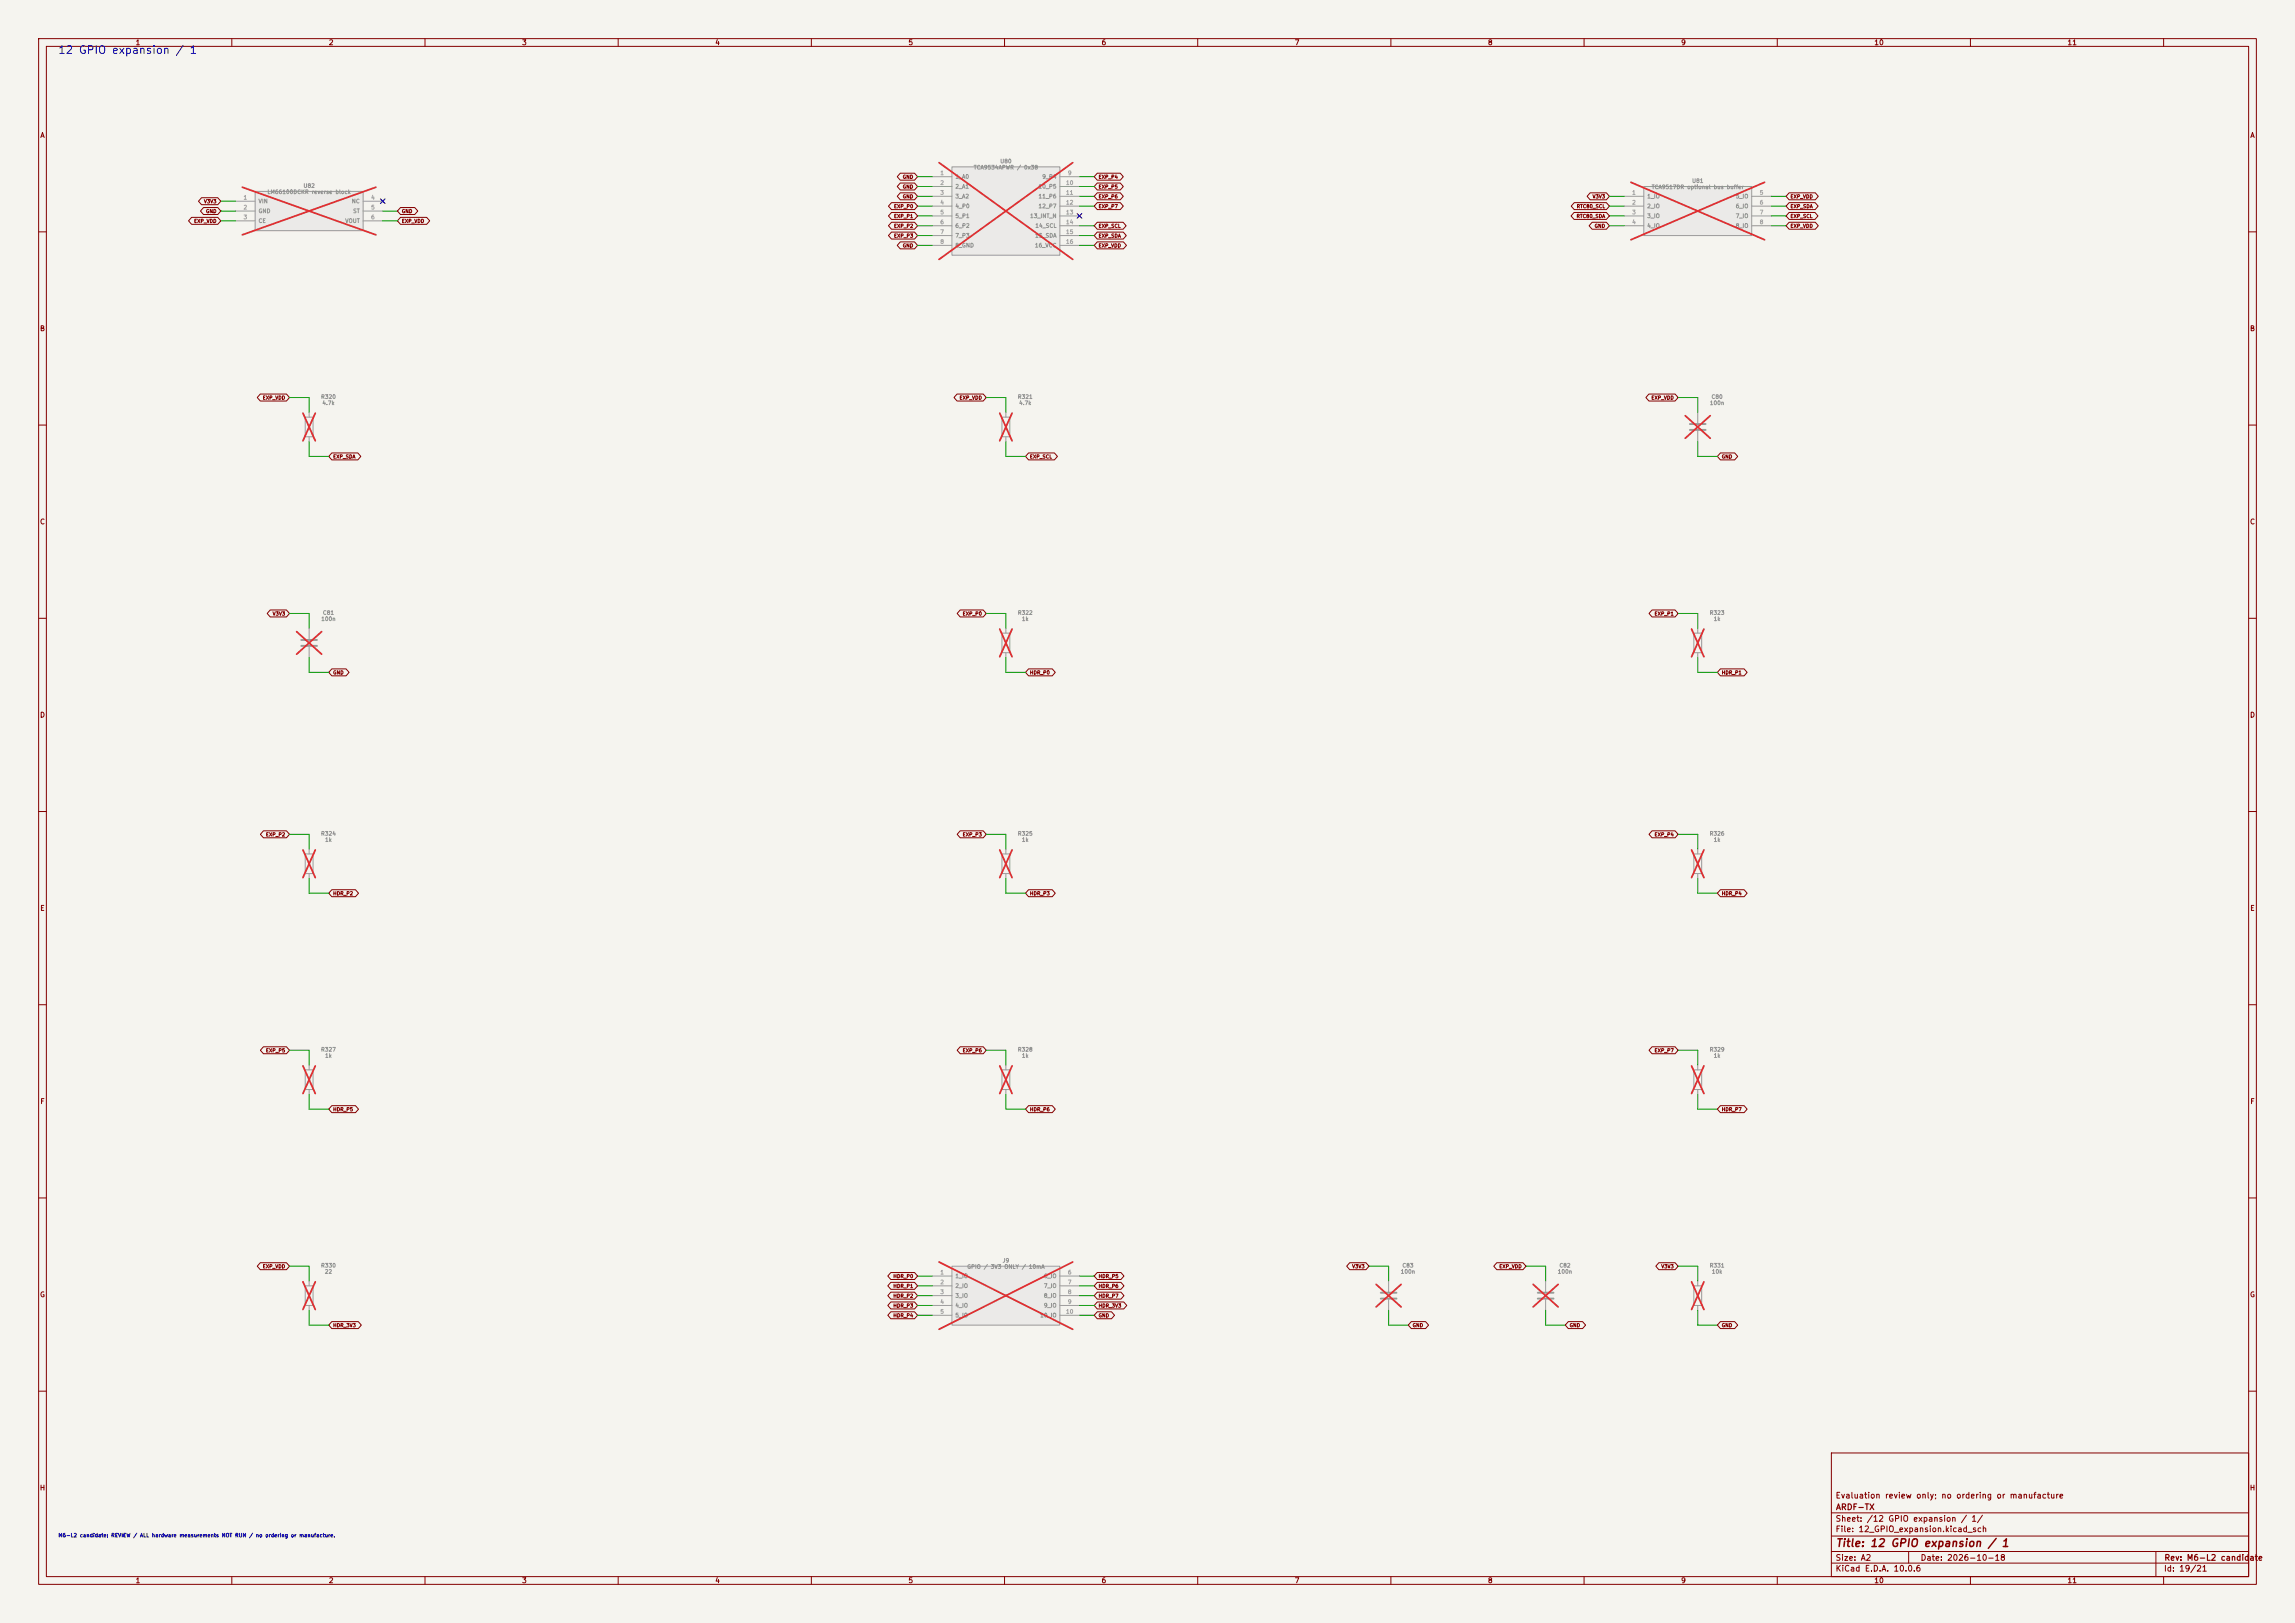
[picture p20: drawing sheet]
<svg xmlns="http://www.w3.org/2000/svg" width="594mm" height="420mm" viewBox="0 0 594 420" stroke-linecap="round" stroke-linejoin="round" font-family="sans-serif">
<defs><g id="words">
<text font-size="2" fill="#0000c2" x="14.9" y="14.4">12 GPIO expansion / 1</text>
<text font-size="2" fill="#840000" x="475" y="400.8">Title: 12 GPIO expansion / 1</text>
<g font-size="1.5" fill="#840000">
<text x="475" y="388.1">Evaluation review only; no ordering or manufacture</text>
<text x="475" y="394.1">Sheet: /12 GPIO expansion / 1/</text>
<text x="475.1" y="391.1">ARDF-TX</text>
<text x="475" y="396.8">File: 12_GPIO_expansion.kicad_sch</text>
<text x="475" y="407">KiCad E.D.A. 10.0.6</text>
<text x="475" y="404.2">Size: A2</text>
<text x="497" y="404.2">Date: 2026-10-18</text>
<text x="560" y="407">Id: 19/21</text>
<text x="560.1" y="404.2">Rev: M6-L2 candidate</text>
</g>
<g font-size="1.3" fill="#840000">
<text x="35" y="12">1</text>
<text x="85" y="12">2</text>
<text x="135" y="12">3</text>
<text x="185" y="12">4</text>
<text x="235" y="12">5</text>
<text x="285" y="12">6</text>
<text x="335" y="12">7</text>
<text x="385" y="12">8</text>
<text x="435" y="12">9</text>
<text x="485" y="12">10</text>
<text x="535" y="12">11</text>
<text x="10.3" y="36">A</text>
<text x="582.3" y="36">A</text>
<text x="10.2" y="86">B</text>
<text x="582.2" y="86">B</text>
<text x="10.2" y="136">C</text>
<text x="582.2" y="136">C</text>
<text x="10.2" y="186">D</text>
<text x="582.2" y="186">D</text>
<text x="10.3" y="236">E</text>
<text x="582.3" y="236">E</text>
<text x="10.3" y="286">F</text>
<text x="582.3" y="286">F</text>
<text x="10.2" y="336">G</text>
<text x="582.2" y="336">G</text>
<text x="10.2" y="386">H</text>
<text x="582.2" y="386">H</text>
<text x="35" y="410">1</text>
<text x="85" y="410">2</text>
<text x="135" y="410">3</text>
<text x="185" y="410">4</text>
<text x="235" y="410">5</text>
<text x="285" y="410">6</text>
<text x="335" y="410">7</text>
<text x="385" y="410">8</text>
<text x="435" y="410">9</text>
<text x="485" y="410">10</text>
<text x="535" y="410">11</text>
</g>
<g font-size="1" fill="#a5a4a2">
<text x="243.3" y="45.5">1</text>
<text x="276.3" y="45.5">9</text>
<text x="62.9" y="51.9">1</text>
<text x="95.9" y="51.9">4</text>
<text x="243.3" y="48.1">2</text>
<text x="243.3" y="50.6">3</text>
<text x="243.3" y="53.2">4</text>
<text x="275.8" y="48.1">10</text>
<text x="275.8" y="50.6">11</text>
<text x="275.8" y="53.2">12</text>
<text x="422.3" y="50.6">1</text>
<text x="422.3" y="53.2">2</text>
<text x="455.3" y="50.6">5</text>
<text x="455.3" y="53.2">6</text>
<text x="62.9" y="54.4">2</text>
<text x="62.9" y="57">3</text>
<text x="95.9" y="54.4">5</text>
<text x="95.9" y="57">6</text>
<text x="243.3" y="55.7">5</text>
<text x="243.3" y="58.2">6</text>
<text x="275.8" y="55.7">13</text>
<text x="275.8" y="58.2">14</text>
<text x="422.3" y="55.7">3</text>
<text x="422.3" y="58.2">4</text>
<text x="455.3" y="55.7">7</text>
<text x="455.3" y="58.2">8</text>
<text x="243.3" y="60.8">7</text>
<text x="243.3" y="63.3">8</text>
<text x="275.8" y="60.8">15</text>
<text x="275.8" y="63.3">16</text>
<text x="243.3" y="330">1</text>
<text x="243.3" y="332.6">2</text>
<text x="243.3" y="335.1">3</text>
<text x="276.3" y="330">6</text>
<text x="276.3" y="332.6">7</text>
<text x="276.3" y="335.1">8</text>
<text x="243.3" y="337.6">4</text>
<text x="243.3" y="340.2">5</text>
<text x="275.8" y="340.2">10</text>
<text x="276.3" y="337.6">9</text>
</g>
<g font-size="1" fill="#939391">
<text x="247.1" y="46.5">1_A0</text>
<text x="251.9" y="44.1">TCA9534APWR / 0x38</text>
<text x="258.8" y="42.5">U80</text>
<text x="269.6" y="46.5">9_P4</text>
<text x="437.8" y="47.6">U81</text>
<text x="66.8" y="52.8">VIN</text>
<text x="69.1" y="50.4">LM66100DCKR reverse block</text>
<text x="78.4" y="48.8">U82</text>
<text x="90.9" y="52.8">NC</text>
<text x="247.1" y="49">2_A1</text>
<text x="247.1" y="51.6">3_A2</text>
<text x="268.7" y="49">10_P5</text>
<text x="268.7" y="51.6">11_P6</text>
<text x="426.2" y="51.6">1_IO</text>
<text x="427.4" y="49.2">TCA9517DR optional bus buffer</text>
<text x="449.1" y="51.6">5_IO</text>
<text x="66.8" y="55.4">GND</text>
<text x="66.8" y="57.9">CE</text>
<text x="89.2" y="57.9">VOUT</text>
<text x="91.3" y="55.4">ST</text>
<text x="247.1" y="54.1">4_P0</text>
<text x="247.1" y="56.6">5_P1</text>
<text x="247.1" y="59.2">6_P2</text>
<text x="266.5" y="56.6">13_INT_N</text>
<text x="267.8" y="59.2">14_SCL</text>
<text x="268.7" y="54.1">12_P7</text>
<text x="426.2" y="54.1">2_IO</text>
<text x="426.2" y="56.6">3_IO</text>
<text x="426.2" y="59.2">4_IO</text>
<text x="449.1" y="54.1">6_IO</text>
<text x="449.1" y="56.6">7_IO</text>
<text x="449.1" y="59.2">8_IO</text>
<text x="247.1" y="61.7">7_P3</text>
<text x="247.1" y="64.3">8_GND</text>
<text x="267.7" y="64.3">16_VCC</text>
<text x="267.8" y="61.7">15_SDA</text>
<text x="83" y="103.4">R320</text>
<text x="83.3" y="105">4.7k</text>
<text x="263.3" y="103.4">R321</text>
<text x="263.7" y="105">4.7k</text>
<text x="442.4" y="105">100n</text>
<text x="442.9" y="103.4">C80</text>
<text x="83" y="160.9">100n</text>
<text x="83.5" y="159.3">C81</text>
<text x="263.3" y="159.3">R322</text>
<text x="264.4" y="160.9">1k</text>
<text x="442.4" y="159.3">R323</text>
<text x="443.4" y="160.9">1k</text>
<text x="83" y="216.5">R324</text>
<text x="84" y="218.1">1k</text>
<text x="263.3" y="216.5">R325</text>
<text x="264.4" y="218.1">1k</text>
<text x="442.4" y="216.5">R326</text>
<text x="443.4" y="218.1">1k</text>
<text x="83" y="272.3">R327</text>
<text x="84" y="273.9">1k</text>
<text x="263.3" y="272.3">R328</text>
<text x="264.4" y="273.9">1k</text>
<text x="442.4" y="272.3">R329</text>
<text x="443.4" y="273.9">1k</text>
<text x="83" y="328.2">R330</text>
<text x="84" y="329.8">22</text>
<text x="250.2" y="328.6">GPIO / 3V3 ONLY / 10mA</text>
<text x="259.4" y="327">J9</text>
<text x="362.4" y="329.8">100n</text>
<text x="362.9" y="328.2">C83</text>
<text x="403.1" y="329.8">100n</text>
<text x="403.5" y="328.2">C82</text>
<text x="442.4" y="328.2">R331</text>
<text x="443" y="329.8">10k</text>
<text x="247.1" y="331">1_IO</text>
<text x="247.1" y="333.5">2_IO</text>
<text x="270.1" y="331">6_IO</text>
<text x="270.1" y="333.5">7_IO</text>
<text x="247.1" y="336">3_IO</text>
<text x="247.1" y="338.6">4_IO</text>
<text x="247.1" y="341.1">5_IO</text>
<text x="269.1" y="341.1">10_IO</text>
<text x="270.1" y="336">8_IO</text>
<text x="270.1" y="338.6">9_IO</text>
</g>
<text font-size="1" fill="#0000c2" x="15" y="398">M6-L2 candidate: REVIEW / ALL hardware measurements NOT RUN / no ordering or manufacture.</text>
<g font-size=".9" fill="#840000">
<text x="233.5" y="46.5">GND</text>
<text x="284.2" y="46.5">EXP_P4</text>
<text x="52.7" y="52.8">V3V3</text>
<text x="233.5" y="49">GND</text>
<text x="233.5" y="51.5">GND</text>
<text x="284.2" y="51.5">EXP_P6</text>
<text x="284.2" y="49">EXP_P5</text>
<text x="412.1" y="51.5">V3V3</text>
<text x="463.3" y="51.5">EXP_VDD</text>
<text x="50.1" y="57.9">EXP_VDD</text>
<text x="53.2" y="55.4">GND</text>
<text x="103.9" y="57.9">EXP_VDD</text>
<text x="103.9" y="55.4">GND</text>
<text x="231.3" y="59.2">EXP_P2</text>
<text x="231.3" y="56.6">EXP_P1</text>
<text x="231.3" y="54.1">EXP_P0</text>
<text x="284.2" y="54.1">EXP_P7</text>
<text x="284.2" y="59.2">EXP_SCL</text>
<text x="407.9" y="56.6">RTC80_SDA</text>
<text x="408" y="54.1">RTC80_SCL</text>
<text x="412.6" y="59.2">GND</text>
<text x="463.3" y="59.2">EXP_VDD</text>
<text x="463.3" y="56.6">EXP_SCL</text>
<text x="463.3" y="54.1">EXP_SDA</text>
<text x="231.3" y="61.7">EXP_P3</text>
<text x="233.5" y="64.2">GND</text>
<text x="284.2" y="64.2">EXP_VDD</text>
<text x="284.2" y="61.7">EXP_SDA</text>
<text x="67.9" y="103.6">EXP_VDD</text>
<text x="248.2" y="103.6">EXP_VDD</text>
<text x="427.3" y="103.6">EXP_VDD</text>
<text x="86.1" y="118.9">EXP_SDA</text>
<text x="266.5" y="118.9">EXP_SCL</text>
<text x="445.5" y="118.9">GND</text>
<text x="70.5" y="159.5">V3V3</text>
<text x="249.1" y="159.5">EXP_P0</text>
<text x="428.1" y="159.5">EXP_P1</text>
<text x="86.1" y="174.7">GND</text>
<text x="266.5" y="174.7">HDR_P0</text>
<text x="445.5" y="174.7">HDR_P1</text>
<text x="68.7" y="216.6">EXP_P2</text>
<text x="249.1" y="216.6">EXP_P3</text>
<text x="428.1" y="216.6">EXP_P4</text>
<text x="86.1" y="231.9">HDR_P2</text>
<text x="266.5" y="231.9">HDR_P3</text>
<text x="445.5" y="231.9">HDR_P4</text>
<text x="68.7" y="272.5">EXP_P5</text>
<text x="249.1" y="272.5">EXP_P6</text>
<text x="428.1" y="272.5">EXP_P7</text>
<text x="86.1" y="287.8">HDR_P5</text>
<text x="266.5" y="287.8">HDR_P6</text>
<text x="445.5" y="287.8">HDR_P7</text>
<text x="67.9" y="328.4">EXP_VDD</text>
<text x="349.9" y="328.4">V3V3</text>
<text x="387.9" y="328.4">EXP_VDD</text>
<text x="429.9" y="328.4">V3V3</text>
<text x="231.1" y="333.5">HDR_P1</text>
<text x="231.1" y="330.9">HDR_P0</text>
<text x="284.2" y="333.5">HDR_P6</text>
<text x="284.2" y="330.9">HDR_P5</text>
<text x="231.1" y="336">HDR_P2</text>
<text x="231.1" y="338.6">HDR_P3</text>
<text x="231.1" y="341.1">HDR_P4</text>
<text x="284.2" y="341.1">GND</text>
<text x="284.2" y="338.6">HDR_3V3</text>
<text x="284.2" y="336">HDR_P7</text>
<text x="86.1" y="343.6">HDR_3V3</text>
<text x="365.5" y="343.6">GND</text>
<text x="406.2" y="343.6">GND</text>
<text x="445.5" y="343.6">GND</text>
</g>
</g></defs>
<path d="M0 0h594v420h-594z" fill="#f5f4ef" stroke="#f5f4ef" stroke-width=".26"/>
<g fill="none" stroke="#840000" stroke-width=".26">
<path d="M10 10h574v400h-574zM12 12h570v396h-570zM60 10v2M110 10v2M160 10v2M210 10v2M260 10v2M310 10v2M360 10v2M410 10v2M460 10v2M510 10v2"/>
<path d="M560 10v2M10 60h2M582 60h2M10 110h2M582 110h2M10 160h2M582 160h2M10 210h2M582 210h2M10 260h2M582 260h2M10 310h2"/>
<path d="M582 310h2M10 360h2M474 376h108v32h-108zM582 360h2M474 397.5h108M474 391.5h108M60 408v2M110 408v2M160 408v2M210 408v2M260 408v2M310 408v2"/>
<path d="M360 408v2M410 408v2M460 408v2M474 404.5h108M474 401.5h108M494 401.5v3M510 408v2M558 401.5v6.5M560 408v2"/>
</g>
<path d="M246.4 327.7h27.9v15.2h-27.9z" fill="#ebeae8"/>
<g fill="none" stroke="#9c9b98" stroke-width=".26">
<path d="M79 108h2v5h-2zM80 106.7v1.3M80 113v1.3M241.3 330.2h5.1M241.3 332.7h5.1M241.3 335.3h5.1M241.3 337.8h5.1M246.4 327.7h27.9v15.2h-27.9zM274.3 330.2h5.1M274.3 332.7h5.1M274.3 335.3h5.1M274.3 337.8h5.1"/>
<path d="M241.3 340.4h5.1M274.3 340.4h5.1"/>
</g>
<path d="M78.4 106.9l3.2 7.2M81.6 106.9l-3.2 7.2M243.1 326.6l34.5 17.4M277.6 326.6l-34.5 17.4" fill="none" stroke="#e12e31" stroke-width=".46"/>
<path d="M246.4 43.2h27.9v22.8h-27.9z" fill="#ebeae8"/>
<g fill="none" stroke="#9c9b98" stroke-width=".26">
<path d="M241.3 45.7h5.1M241.3 48.3h5.1M241.3 50.8h5.1M241.3 53.3h5.1M241.3 55.9h5.1M241.3 58.4h5.1M246.4 43.2h27.9v22.8h-27.9zM274.3 45.7h5.1M274.3 48.3h5.1M274.3 50.8h5.1M274.3 53.3h5.1M274.3 55.9h5.1"/>
<path d="M274.3 58.4h5.1M241.3 61h5.1M241.3 63.5h5.1M274.3 61h5.1M274.3 63.5h5.1M259.3 108h2.1v5h-2.1zM260.3 106.7v1.3M260.3 113v1.3M439.4 106.7v2.8M439.4 111.5v2.8M438.4 163.8h2v5.1h-2zM439.4 162.6v1.2"/>
<path d="M439.4 168.9v1.3"/>
</g>
<path d="M243.1 42.1l34.5 25M277.6 42.1l-34.5 25M258.7 106.9l3.3 7.2M262 106.9l-3.3 7.2M436.2 107.6l6.5 5.8M442.7 107.6l-6.5 5.8M437.8 162.8l3.2 7.2M441 162.8l-3.2 7.2" fill="none" stroke="#e12e31" stroke-width=".46"/>
<path d="M437.4 109.7h4.1M437.4 111.3h4.1" fill="none" stroke="#9c9b98" stroke-width=".51"/>
<path d="M425.4 48.3h28v12.7h-28z" fill="#ebeae8"/>
<g fill="none" stroke="#9c9b98" stroke-width=".26">
<path d="M420.4 50.8h5M420.4 53.3h5M420.4 55.9h5M420.4 58.4h5M425.4 48.3h28v12.7h-28zM453.4 50.8h5.1M453.4 53.3h5.1M453.4 55.9h5.1M453.4 58.4h5.1M80 162.6v2.8M80 167.4v2.8M259.3 163.8h2.1v5.1h-2.1z"/>
<path d="M260.3 162.6v1.2M260.3 168.9v1.3M80 219.7v1.3M260.3 219.7v1.3M439.4 219.7v1.3M79 221h2v5.1h-2zM80 226.1v1.2M259.3 221h2.1v5.1h-2.1zM260.3 226.1v1.2M438.4 221h2v5.1h-2zM439.4 226.1v1.2M79 276.9h2v5h-2z"/>
<path d="M80 275.6v1.3M259.3 276.9h2.1v5h-2.1zM260.3 275.6v1.3M438.4 276.9h2v5h-2zM439.4 275.6v1.3M80 281.9v1.3M260.3 281.9v1.3M439.4 281.9v1.3M79 332.7h2v5.1h-2zM80 331.5v1.2M80 337.8v1.3M359.4 331.5v2.8"/>
<path d="M359.4 336.3v2.8M400 331.5v2.8M400 336.3v2.8M438.4 332.7h2v5.1h-2zM439.4 331.5v1.2M439.4 337.8v1.3"/>
</g>
<g fill="none" stroke="#e12e31" stroke-width=".46">
<path d="M422.1 47.2l34.6 14.8M456.7 47.2l-34.6 14.8M76.8 163.4l6.4 5.9M83.2 163.4l-6.4 5.9M258.7 162.8l3.3 7.2M262 162.8l-3.3 7.2M78.4 219.9l3.2 7.2M81.6 219.9l-3.2 7.2M258.7 219.9l3.3 7.2M262 219.9l-3.3 7.2M437.8 219.9l3.2 7.2M441 219.9l-3.2 7.2"/>
<path d="M78.4 275.8l3.2 7.2M81.6 275.8l-3.2 7.2M258.7 275.8l3.3 7.2M262 275.8l-3.3 7.2M437.8 275.8l3.2 7.2M441 275.8l-3.2 7.2M78.4 331.7l3.2 7.2M81.6 331.7l-3.2 7.2M356.2 332.4l6.4 5.8M362.6 332.4l-6.4 5.8M396.8 332.4l6.5 5.8M403.3 332.4l-6.5 5.8"/>
<path d="M437.8 331.7l3.2 7.2M441 331.7l-3.2 7.2"/>
</g>
<path d="M78 165.6h4M78 167.1h4M357.4 334.5h4M357.4 336h4M398 334.5h4.1M398 336h4.1" fill="none" stroke="#9c9b98" stroke-width=".51"/>
<path d="M66 49.5h28v10.2h-28z" fill="#ebeae8"/>
<path d="M61 52.1h5M61 54.6h5M61 57.2h5M66 49.5h28v10.2h-28zM94 52.1h5.1M94 54.6h5.1M94 57.2h5.1M98.7 51.7l.7 .8M99.4 51.7l-.7 .8" fill="none" stroke="#9c9b98" stroke-width=".26"/>
<path d="M62.7 48.4l34.6 12.4M97.3 48.4l-34.6 12.4" fill="none" stroke="#e12e31" stroke-width=".46"/>
<g fill="none" stroke="#840000" stroke-width=".26">
<path d="M49.6 56.2h6.8l.7 1-.7 .9h-6.8l-.8-.9zM52.2 51.2h4.2l.7 .9-.7 .9h-4.2l-.8-.9zM52.7 53.7h3.7l.7 .9-.7 .9h-3.7l-.8-.9zM103.7 56.2h6.7l.8 1-.8 .9h-6.7l-.8-.9zM103.7 53.7h3.6l.8 .9-.8 .9h-3.6l-.8-.9zM230.7 57.5h6l.8 .9-.8 .9h-6l-.7-.9zM230.7 55h6l.8 .9-.8 .9h-6l-.7-.9zM230.7 52.4h6l.8 .9-.8 .9h-6l-.7-.9zM233 44.8h3.7l.8 .9-.8 .9h-3.7l-.8-.9zM233 47.4h3.7l.8 .9-.8 .9h-3.7l-.8-.9zM233 49.9h3.7l.8 .9-.8 .9h-3.7l-.8-.9zM284 44.8h6l.7 .9-.7 .9h-6l-.8-.9z"/>
<path d="M284 49.9h6l.7 .9-.7 .9h-6l-.8-.9zM284 47.4h6l.7 .9-.7 .9h-6l-.8-.9zM284 52.4h6l.7 .9-.7 .9h-6l-.8-.9zM284 57.5h6.7l.8 .9-.8 .9h-6.7l-.8-.9zM407.4 55h8.4l.8 .9-.8 .9h-8.4l-.8-.9zM407.5 52.4h8.3l.8 .9-.8 .9h-8.3l-.8-.9zM411.6 49.9h4.2l.8 .9-.8 .9h-4.2l-.8-.9zM412.1 57.5h3.7l.8 .9-.8 .9h-3.7l-.8-.9zM463.1 57.5h6.7l.8 .9-.8 .9h-6.7l-.8-.9zM463.1 55h6.7l.7 .9-.7 .9h-6.7l-.8-.9zM463.1 52.4h6.7l.8 .9-.8 .9h-6.7l-.8-.9zM463.1 49.9h6.7l.8 .9-.8 .9h-6.7l-.8-.9z"/>
<path d="M230.7 60.1h6l.8 .9-.8 .9h-6l-.7-.9zM233 62.6h3.7l.8 .9-.8 .9h-3.7l-.8-.9zM284 62.6h6.8l.8 .9-.8 .9h-6.8l-.8-.9zM284 60.1h6.7l.8 .9-.8 .9h-6.7l-.8-.9zM67.4 102h6.7l.8 .9-.8 .9h-6.7l-.8-.9zM85.9 117.2h6.7l.8 .9-.8 .9h-6.7l-.8-.9zM247.7 102h6.8l.8 .9-.8 .9h-6.8l-.8-.9zM266.2 117.2h6.7l.8 .9-.8 .9h-6.7l-.8-.9zM426.8 102h6.8l.7 .9-.7 .9h-6.8l-.8-.9zM445.3 117.2h3.7l.8 .9-.8 .9h-3.7l-.8-.9zM69.9 157.8h4.2l.8 1-.8 .9h-4.2l-.7-.9zM248.5 157.8h6l.8 1-.8 .9h-6l-.8-.9z"/>
<path d="M427.6 157.8h6l.7 1-.7 .9h-6l-.8-.9zM85.9 173.1h3.7l.8 .9-.8 .9h-3.7l-.8-.9zM266.2 173.1h6.1l.8 .9-.8 .9h-6.1l-.8-.9zM445.3 173.1h6.1l.8 .9-.8 .9h-6.1l-.8-.9zM68.2 215h5.9l.8 .9-.8 .9h-5.9l-.8-.9zM248.5 215h6l.8 .9-.8 .9h-6l-.8-.9zM427.6 215h6l.7 .9-.7 .9h-6l-.8-.9zM85.9 230.2h6.1l.8 .9-.8 .9h-6.1l-.8-.9zM266.2 230.2h6.1l.8 .9-.8 .9h-6.1l-.8-.9zM445.3 230.2h6.1l.8 .9-.8 .9h-6.1l-.8-.9zM68.2 270.9h5.9l.8 .9-.8 .9h-5.9l-.8-.9zM248.5 270.9h6l.8 .9-.8 .9h-6l-.8-.9z"/>
<path d="M427.6 270.9h6l.7 .9-.7 .9h-6l-.8-.9zM85.9 286.1h6.1l.8 .9-.8 .9h-6.1l-.8-.9zM266.2 286.1h6.1l.8 .9-.8 .9h-6.1l-.8-.9zM445.3 286.1h6.1l.8 .9-.8 .9h-6.1l-.8-.9zM67.4 326.8h6.7l.8 .9-.8 .9h-6.7l-.8-.9zM230.6 334.4h6.1l.8 .9-.8 .9h-6.1l-.8-.9zM230.6 331.8h6.1l.8 .9-.8 .9h-6.1l-.8-.9zM230.6 329.3h6.1l.8 .9-.8 .9h-6.1l-.8-.9zM230.6 336.9h6.1l.8 .9-.8 .9h-6.1l-.8-.9zM230.6 339.5h6.1l.8 .9-.8 .9h-6.1l-.8-.9zM284 339.5h3.7l.8 .9-.8 .9h-3.7l-.8-.9zM284 336.9h6.9l.7 .9-.7 .9h-6.9l-.8-.9z"/>
<path d="M284 334.4h6.1l.8 .9-.8 .9h-6.1l-.8-.9zM284 331.8h6.1l.8 .9-.8 .9h-6.1l-.8-.9zM284 329.3h6.1l.8 .9-.8 .9h-6.1l-.8-.9zM349.3 326.8h4.2l.8 .9-.8 .9h-4.2l-.7-.9zM387.4 326.8h6.8l.8 .9-.8 .9h-6.8l-.8-.9zM429.4 326.8h4.2l.7 .9-.7 .9h-4.2l-.8-.9zM85.9 342h6.8l.8 .9-.8 .9h-6.8l-.8-.9zM365.3 342h3.7l.8 .9-.8 .9h-3.7l-.8-.9zM405.9 342h3.7l.8 .9-.8 .9h-3.7l-.8-.9zM445.3 342h3.7l.8 .9-.8 .9h-3.7l-.8-.9z"/>
</g>
<g fill="none" stroke="#009600" stroke-width=".26">
<path d="M57.1 52.1h3.9M57.1 57.2h3.9M57.1 54.6h3.9M99.1 57.2h3.8M99.1 54.6h3.8M237.5 55.9h3.8M237.5 53.3h3.8M237.5 58.4h3.8M237.5 50.8h3.8M237.5 45.7h3.8M237.5 48.3h3.8M279.4 53.3h3.8"/>
<path d="M279.4 58.4h3.8M279.4 50.8h3.8M279.4 45.7h3.8M279.4 48.3h3.8M416.6 55.9h3.8M416.6 53.3h3.8M416.6 58.4h3.8M416.6 50.8h3.8M458.5 55.9h3.8M458.5 53.3h3.8M458.5 58.4h3.8M458.5 50.8h3.8"/>
<path d="M237.5 63.5h3.8M237.5 61h3.8M279.4 63.5h3.8M279.4 61h3.8M74.9 102.9h5.1v3.8M80 114.3v3.8h5.1M255.3 102.9h5v3.8M260.3 114.3v3.8h5.1M434.3 102.9h5.1v3.8M439.4 114.3v3.8h5.1M74.9 158.8h5.1v3.8M255.3 158.8h5v3.8"/>
<path d="M434.3 158.8h5.1v3.8M80 170.2v3.8h5.1M260.3 170.2v3.8h5.1M439.4 170.2v3.8h5.1M74.9 215.9h5.1v3.8M255.3 215.9h5v3.8M434.3 215.9h5.1v3.8M80 227.3v3.8h5.1M260.3 227.3v3.8h5.1M439.4 227.3v3.8h5.1M74.9 271.8h5.1v3.8M255.3 271.8h5v3.8"/>
<path d="M434.3 271.8h5.1v3.8M80 283.2v3.8h5.1M260.3 283.2v3.8h5.1M439.4 283.2v3.8h5.1M74.9 327.7h5.1v3.8M80 339.1v3.8h5.1M237.5 335.3h3.8M237.5 337.8h3.8M237.5 332.7h3.8M237.5 330.2h3.8M279.4 335.3h3.8M279.4 337.8h3.8"/>
<path d="M279.4 332.7h3.8M279.4 330.2h3.8M354.3 327.7h5.1v3.8M359.4 339.1v3.8h5.1M395 327.7h5v3.8M400 339.1v3.8h5.1M434.3 327.7h5.1v3.8M439.4 339.1v3.8h5.1M237.5 340.4h3.8M279.4 340.4h3.8"/>
</g>
<path d="M98.5 51.5l1.2 1.2M99.7 51.5l-1.2 1.2M278.8 55.3l1.2 1.2M280 55.3l-1.2 1.2" fill="none" stroke="#000084" stroke-width=".26"/>
<use href="#words"/>
</svg>
